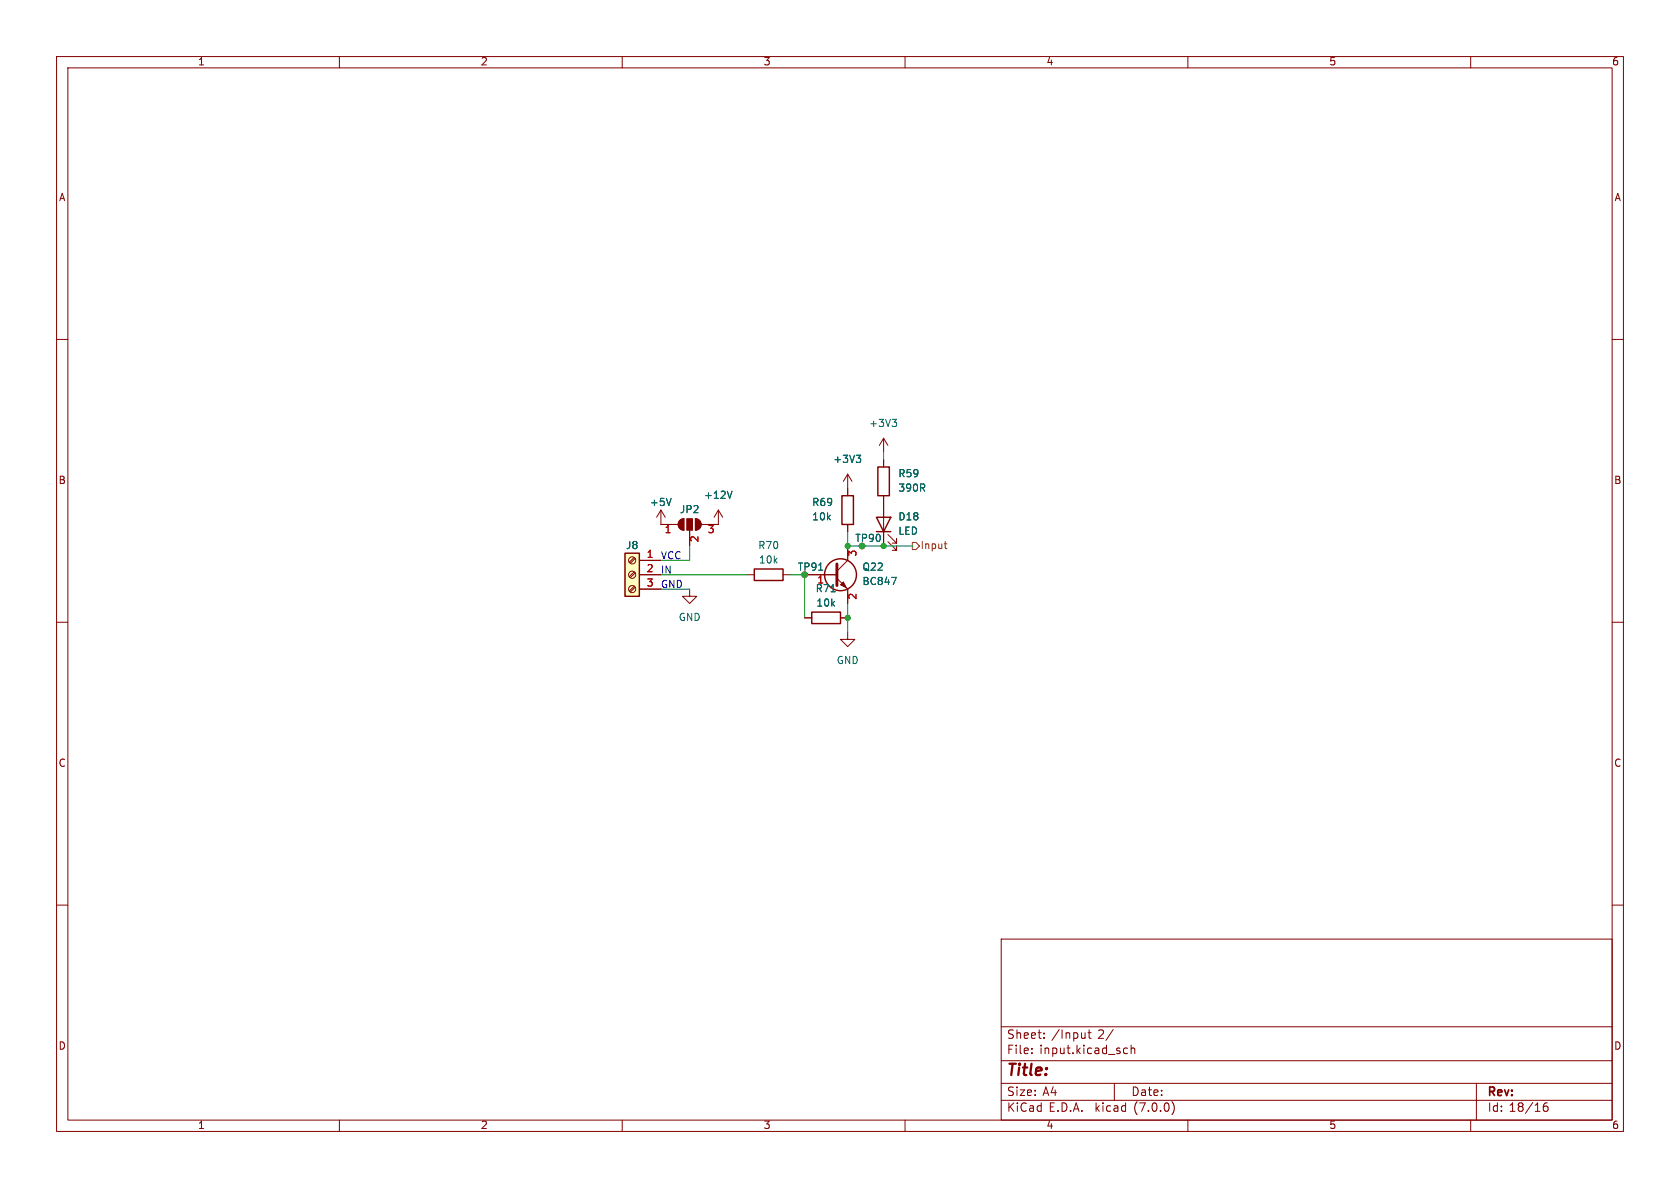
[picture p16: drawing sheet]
<svg xmlns="http://www.w3.org/2000/svg" width="297mm" height="210mm" viewBox="0 0 297 210" stroke-linecap="round" stroke-linejoin="round" font-family="sans-serif">
<defs><g id="words">
<text font-size="2.8" fill="#840000" x="178" y="190.8">Title:</text>
<g font-size="2.1" fill="#840000">
<text x="178" y="183.9">Sheet:</text>
<text x="185.9" y="183.9">/Input</text>
<text x="194.1" y="183.9">2/</text>
<text x="178" y="186.6">File:</text>
<text x="183.8" y="186.6">input.kicad_sch</text>
<text x="178" y="196.8">KiCad</text>
<text x="178" y="194">Size:</text>
<text x="184.3" y="194">A4</text>
<text x="185.4" y="196.8">E.D.A.</text>
<text x="193.7" y="196.8">kicad</text>
<text x="200" y="194">Date:</text>
<text x="200.6" y="196.8">(7.0.0)</text>
<text x="263" y="194.2">Rev:</text>
<text x="263" y="196.8">Id: 18/16</text>
</g>
<g font-size="1.8" fill="#840000">
<text x="35" y="11.8">1</text>
<text x="85" y="11.8">2</text>
<text x="135" y="11.8">3</text>
<text x="185" y="11.8">4</text>
<text x="235" y="11.8">5</text>
<text x="285" y="11.8">6</text>
<text x="10.4" y="35.8">A</text>
<text x="285.4" y="35.8">A</text>
<text x="10.3" y="85.8">B</text>
<text x="285.3" y="85.8">B</text>
<text x="141" y="101.2">TP91</text>
<text x="151.1" y="96.1">TP90</text>
<text x="10.3" y="135.8">C</text>
<text x="285.3" y="135.8">C</text>
<text x="10.3" y="185.8">D</text>
<text x="285.3" y="185.8">D</text>
<text x="35" y="199.8">1</text>
<text x="85" y="199.8">2</text>
<text x="135" y="199.8">3</text>
<text x="185" y="199.8">4</text>
<text x="235" y="199.8">5</text>
<text x="285" y="199.8">6</text>
</g>
<g font-size="1.8" fill="#006464">
<text x="153.6" y="75.8">+3V3</text>
<text x="147.3" y="82.1">+3V3</text>
<text x="114.8" y="89.7">+5V</text>
<text x="124.4" y="88.5">+12V</text>
<text x="143.5" y="89.7">R69</text>
<text x="158.8" y="84.6">R59</text>
<text x="158.8" y="87.2">390R</text>
<text x="120.1" y="91">JP2</text>
<text x="143.5" y="92.3">10k</text>
<text x="158.8" y="92.3">D18</text>
<text x="158.8" y="94.8">LED</text>
<text x="110.6" y="97.3">J8</text>
<text x="134" y="97.3">R70</text>
<text x="134.1" y="99.9">10k</text>
<text x="152.4" y="101.2">Q22</text>
<text x="144.1" y="105">R71</text>
<text x="144.3" y="107.5">10k</text>
<text x="152.4" y="103.7">BC847</text>
<text x="119.9" y="110">GND</text>
<text x="147.9" y="117.7">GND</text>
</g>
<g font-size="1.8" fill="#a90000">
<text x="117.4" y="94.6">1</text>
<text x="123.8" y="95.9" transform="rotate(-90 123.8 95.9)">2</text>
<text x="125.1" y="94.6">3</text>
<text x="114.3" y="98.8">1</text>
<text x="114.3" y="101.3">2</text>
<text x="151.8" y="98.5" transform="rotate(-90 151.8 98.5)">3</text>
<text x="114.3" y="103.9">3</text>
<text x="144.4" y="103.5">1</text>
<text x="151.8" y="106.1" transform="rotate(-90 151.8 106.1)">2</text>
</g>
<g font-size="1.8" fill="#0000c2">
<text x="116.8" y="99.1">VCC</text>
<text x="116.8" y="101.6">IN</text>
<text x="116.8" y="104.1">GND</text>
</g>
<text font-size="1.8" fill="#725600" x="162.8" y="97.3">Input</text>
</g></defs>
<g fill="none" stroke="#840000" stroke-width=".18">
<path d="M10 10h277v190h-277zM12 12h273v186h-273zM60 10v2M110 10v2M160 10v2M210 10v2M260 10v2M10 60h2M285 60h2M156.2 77.5v2.5M156.2 77.5l-.8 1.2M156.2 77.5l.8 1.2"/>
<path d="M112.1 98.6l-.8 .8M112.3 98.7l-.9 .9M113 99.1h3.8M116.8 90.2l-.7 1.2M116.8 90.2v2.5h3.1M116.8 90.2l.8 1.2M120.2 92l.7-.3v2a1.02 1.02 0 0 1-.9-.6 1.02 1.02 0 0 1 .2-1.1zM121.9 93.7v2.8M122.9 91.7a1.02 1.02 0 0 1 1 1 1.02 1.02 0 0 1-1 1zM127 90.2v2.5h-3M127 90.2l-.8 1.2M127 90.2l.8 1.2"/>
<path d="M149.9 83.8l-.8 1.3M149.9 83.8v3.8M149.9 92.7v1.3M149.9 96.5v2.6l-1.9 1.9M149.9 83.8l.7 1.3M156.2 81.3v1.3M156.2 87.6v8.9M157 95.8l1.5 1.5v-.8v.8h-.8M157 94.5l1.5 1.5v-.7v.7h-.8M10 110h2M112.1 103.6l-.8 .9M112.1 101.1l-.8 .8"/>
<path d="M112.3 103.8l-.9 .8M112.3 101.3l-.9 .8M113 101.6h3.8M113 104.1h3.8M121.9 104.1v1.3h-1.3l1.3 1.3 1.3-1.3h-1.3M132.1 101.6h1.2M138.4 101.6h1.3M142.2 101.6h5.8M142.2 109.2h1.3M148 102.2l1.9 1.9v2.6M148.6 109.2h1.3M149.9 111.8v1.2h1.2l-1.2 1.3-1.3-1.3h1.3"/>
<path d="M285 110h2M10 160h2M285 160h2M177 166h108v32h-108zM60 198v2M110 198v2M160 198v2M177 194.5h108M177 191.5h108M177 187.5h108M177 181.5h108M182.4 186.1v.2"/>
<path d="M182.4 185.3v.2M184.6 183.4v.2M184.6 182.6v.2M191.8 182.6v1M191.8 183.4v.1M192.3 182.6h.6M192.5 182.1v1.2l.4 .3M196.8 182l-1.3 1.9M197 191.5v3M198.8 186.2h.5M198.8 185.3h.5M200 185.4l.2-.1h.3l.1 1"/>
<path d="M200 184.8v1.5M207.2 194.7a1.72 1.72 0 0 1 0 2.3M210 198v2M260 198v2M261 191.5v6.5M273.5 195a.59 .59 0 0 0-.7 .6v.6l.2 .2 .4 .1 .2-.2 .1-.5-.2-.2-.4-.1-.3 .3"/>
<circle cx="111.8" cy="99.1" r=".63"/>
<circle cx="152.4" cy="96.5" r=".51"/>
<circle cx="111.8" cy="104.1" r=".63"/>
<circle cx="111.8" cy="101.6" r=".63"/>
<circle cx="142.2" cy="101.6" r=".51"/>
</g>
<path d="M157.7 74.1h.8l-.4 .5M158.3 74.6l.2 .3v.3l-.2 .2M118.7 88.1l-.5 1.3M129.4 86.8l-.4 1.3M151.4 80.5h.8l-.5 .5M151.9 81l.3 .2v.3l-.3 .2M157.6 102.1h.9l-.6 1.2" fill="none" stroke="#006464" stroke-width=".18"/>
<g fill="none" stroke="#840000" stroke-width=".25">
<path d="M110.5 97.8h2.5v7.6h-2.5zM148.8 87.6h2.1v5.1h-2.1zM154.9 91.4h2.6l-1.3 2.6zM154.9 94h2.6M155.2 82.6h2v5h-2zM133.3 100.6h5.1v2h-5.1zM143.5 108.2h5.1v2h-5.1z"/>
<circle cx="148.6" cy="101.6" r="2.82"/>
</g>
<path d="M110.5 97.8h2.5v7.6h-2.5z" fill="#ffffc2" stroke="#ffffc2" stroke-width=".18"/>
<g fill="#840000" stroke="#840000" stroke-width=".18">
<path d="M120.2 92l.7-.3v2a1.02 1.02 0 0 1-.9-.6 1.02 1.02 0 0 1 .2-1.1z"/>
<path d="M121.4 91.7h1v2h-1z"/>
<path d="M122.9 91.7a1.02 1.02 0 0 1 1 1 1.02 1.02 0 0 1-1 1z"/>
<path d="M148.6 103.4l.5-.5 .5 1z"/>
</g>
<path d="M148 99.7v3.8" fill="none" stroke="#840000" stroke-width=".51"/>
<path d="M161.3 95.9h.6l.7 .6-.7 .7h-.6zM166.9 96.1h.5M167.2 96.9l.2 .1" fill="none" stroke="#725600" stroke-width=".18"/>
<path d="M121.9 96.5v2.6h-5.1M149.9 94v2.5h11.4M156.2 80v1.3M116.8 104.1h5.1M116.8 101.6h15.3M139.7 101.6h2.5v7.6M149.9 106.7v5.1" fill="none" stroke="#009600" stroke-width=".18"/>
<g fill="#009600" stroke="#009600" stroke-width=".18">
<circle cx="149.9" cy="96.5" r=".46"/>
<circle cx="152.4" cy="96.5" r=".46"/>
<circle cx="156.2" cy="96.5" r=".46"/>
<circle cx="149.9" cy="109.2" r=".46"/>
<circle cx="142.2" cy="101.6" r=".46"/>
</g>
<use href="#words"/>
</svg>
